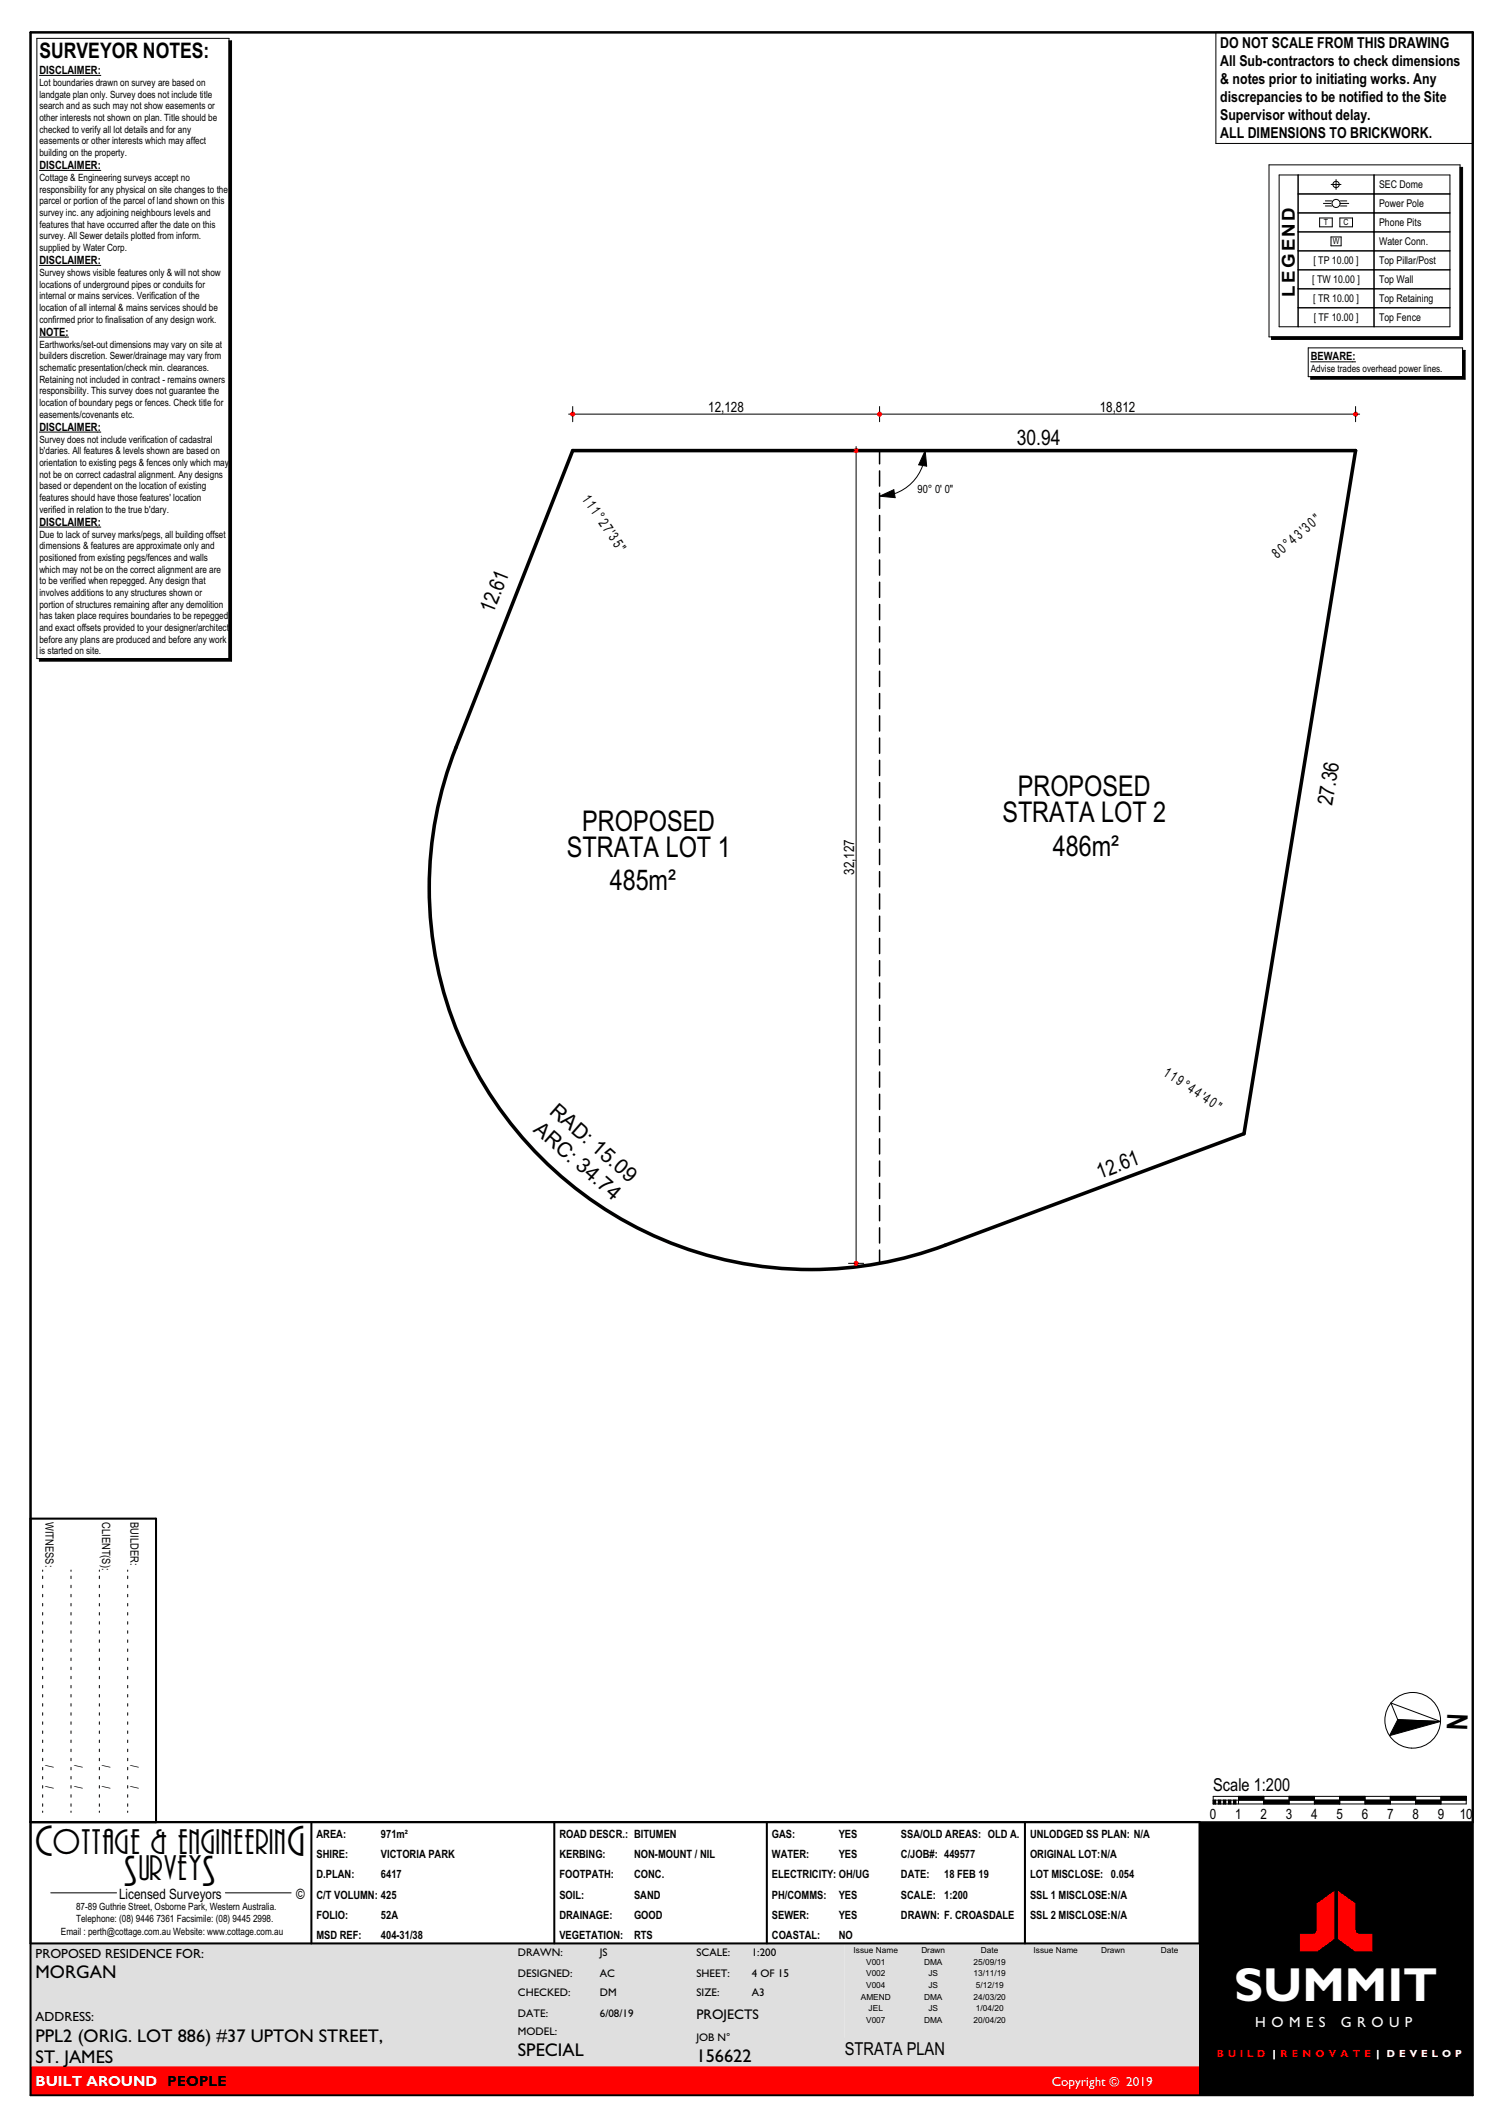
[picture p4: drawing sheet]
<svg xmlns="http://www.w3.org/2000/svg" width="297mm" height="420mm" viewBox="0 0 297 420" stroke-linecap="round" stroke-linejoin="round" font-family="sans-serif">
<defs><g id="words">
<text font-size="9.5" fill="#fff" x="243.9" y="395.5">SUMMIT</text>
<g font-size="8">
<text x="7" y="366.8">C</text>
<text x="56.8" y="366.8">G</text>
<text x="24.5" y="372.8">S</text>
<text x="40" y="372.8">S</text>
</g>
<g font-size="6.5">
<text x="10.5" y="366.4">OTTAGE &amp; ENGINEERIN</text>
<text x="27.5" y="371.6">URVEY</text>
</g>
<g font-size="5.6">
<text x="201.1" y="157.4">PROPOSED</text>
<text x="115.1" y="164.3">PROPOSED</text>
<text x="198.1" y="162.4">STRATA LOT 2</text>
<text x="112" y="169.3">STRATA LOT 1</text>
<text x="208.1" y="169.2">486m²</text>
<text x="120.5" y="176">485m²</text>
<text x="286" y="338.6" transform="rotate(92 286 338.6)">N</text>
</g>
<g font-size="4.2">
<text x="7.8" y="11.6">SURVEYOR NOTES:</text>
<text x="200.9" y="87.9">30.94</text>
<text x="97.5" y="121.4" transform="rotate(-69 97.5 121.4)">12.61</text>
<text x="263.3" y="159.3" transform="rotate(-81 263.3 159.3)">27.36</text>
<text x="217.4" y="233" transform="rotate(-20 217.4 233)">12.61</text>
</g>
<g font-size="4.1">
<text x="108.4" y="219.9" transform="rotate(41 108.4 219.9)">RAD: 15.09</text>
<text x="105.3" y="223.5" transform="rotate(41 105.3 223.5)">ARC: 34.74</text>
</g>
<g font-size="3.6">
<text x="7" y="391">MORGAN</text>
<text x="7" y="403.6">PPL2 (ORIG. LOT 886) #37 UPTON STREET,</text>
<text x="7" y="407.8">ST. JAMES</text>
<text x="102.3" y="406.3">SPECIAL</text>
<text x="137.6" y="407.6">156622</text>
</g>
<g font-size="3.5">
<text x="255.9" y="58.6" transform="rotate(-90 255.9 58.6)">LEGEND</text>
<text x="239.7" y="354">Scale 1:200</text>
<text x="167" y="406.2">STRATA PLAN</text>
</g>
<g font-size="3">
<text x="241.1" y="9.6">DO NOT SCALE FROM THIS DRAWING</text>
<text x="241.1" y="13.1">All Sub-contractors to check dimensions</text>
<text x="241.1" y="16.7">&amp; notes prior to initiating works. Any</text>
<text x="241.1" y="20.2">discrepancies to be notified to the Site</text>
<text x="241.1" y="23.8">Supervisor without delay.</text>
<text x="241.1" y="27.3">ALL DIMENSIONS TO BRICKWORK.</text>
</g>
<g font-size="2.9" fill="#fff">
<text x="248.1" y="400.6">H O M E S</text>
<text x="264.9" y="400.6">G R O U P</text>
<text x="7" y="412.3">BUILT AROUND PEOPLE</text>
</g>
<g font-size="2.8">
<text x="140" y="81.5">12,128</text>
<text x="217.3" y="81.5">18,812</text>
<text x="114.9" y="98.5" transform="rotate(56 114.9 98.5)">111°27'35&quot;</text>
<text x="252.3" y="110.5" transform="rotate(-40 252.3 110.5)">80°43'30&quot;</text>
<text x="168.8" y="172.9" transform="rotate(-90 168.8 172.9)">32,127</text>
<text x="229.7" y="212.5" transform="rotate(34 229.7 212.5)">119°44'40&quot;</text>
<text x="239.1" y="359.5">0</text>
<text x="244.1" y="359.5">1</text>
<text x="249.1" y="359.5">2</text>
<text x="254.1" y="359.5">3</text>
<text x="259.1" y="359.5">4</text>
<text x="264.1" y="359.5">5</text>
<text x="269.1" y="359.5">6</text>
<text x="274.1" y="359.5">7</text>
<text x="279.1" y="359.5">8</text>
<text x="284.1" y="359.5">9</text>
<text x="288.5" y="359.5">10</text>
<text x="23.5" y="375.3">Licensed Surveyors</text>
<text x="58.5" y="375.3">©</text>
<text x="137.6" y="399.1">PROJECTS</text>
</g>
<g font-size="2.6">
<text x="7" y="387.1">PROPOSED RESIDENCE FOR:</text>
<text x="7" y="399.5">ADDRESS:</text>
</g>
<text font-size="2.6" fill="#fff" x="207.8" y="412.4">Copyright © 2019</text>
<g font-size="2.3">
<text x="7.8" y="14.6">DISCLAIMER:</text>
<text x="7.8" y="33.4">DISCLAIMER:</text>
<text x="7.8" y="52.2">DISCLAIMER:</text>
<text x="7.8" y="66.4">NOTE:</text>
<text x="259" y="71.2">BEWARE:</text>
<text x="7.8" y="85.1">DISCLAIMER:</text>
<text x="181.3" y="97.4">90° 0' 0&quot;</text>
<text x="7.8" y="103.9">DISCLAIMER:</text>
<text x="9" y="300.8" transform="rotate(90 9 300.8)">WITNESS:</text>
<text x="20.2" y="300.8" transform="rotate(90 20.2 300.8)">CLIENT(S):</text>
<text x="25.8" y="300.8" transform="rotate(90 25.8 300.8)">BUILDER:</text>
<text x="9" y="348.8" transform="rotate(90 9 348.8)">/</text>
<text x="9" y="352.9" transform="rotate(90 9 352.9)">/</text>
<text x="14.7" y="348.8" transform="rotate(90 14.7 348.8)">/</text>
<text x="14.7" y="352.9" transform="rotate(90 14.7 352.9)">/</text>
<text x="20.2" y="348.8" transform="rotate(90 20.2 348.8)">/</text>
<text x="20.2" y="352.9" transform="rotate(90 20.2 352.9)">/</text>
<text x="25.8" y="348.8" transform="rotate(90 25.8 348.8)">/</text>
<text x="25.8" y="352.9" transform="rotate(90 25.8 352.9)">/</text>
<text x="62.5" y="363.2">AREA:</text>
<text x="75.3" y="363.2">971m²</text>
<text x="110.5" y="363.2">ROAD DESCR.: BITUMEN</text>
<text x="152.5" y="363.2">GAS:</text>
<text x="165.7" y="363.2">YES</text>
<text x="178" y="363.2">SSA/OLD AREAS: OLD A.</text>
<text x="203.5" y="363.2">UNLODGED SS PLAN: N/A</text>
<text x="62.5" y="367.2">SHIRE:</text>
<text x="62.5" y="371.2">D.PLAN:</text>
<text x="75.3" y="367.2">VICTORIA PARK</text>
<text x="75.3" y="371.2">6417</text>
<text x="110.5" y="367.2">KERBING:</text>
<text x="110.5" y="371.2">FOOTPATH:</text>
<text x="125.3" y="367.2">NON-MOUNT / NIL</text>
<text x="125.3" y="371.2">CONC.</text>
<text x="152.5" y="367.2">WATER:</text>
<text x="152.5" y="371.2">ELECTRICITY: OH/UG</text>
<text x="165.7" y="367.2">YES</text>
<text x="178" y="367.2">C/JOB#: 449577</text>
<text x="178" y="371.2">DATE:</text>
<text x="186.6" y="371.2">18 FEB 19</text>
<text x="203.5" y="367.2">ORIGINAL LOT:N/A</text>
<text x="203.5" y="371.2">LOT MISCLOSE: 0.054</text>
<text x="62.5" y="375.2">C/T VOLUMN: 425</text>
<text x="110.5" y="375.2">SOIL:</text>
<text x="125.3" y="375.2">SAND</text>
<text x="152.5" y="375.2">PH/COMMS:</text>
<text x="165.7" y="375.2">YES</text>
<text x="178" y="375.2">SCALE:</text>
<text x="186.6" y="375.2">1:200</text>
<text x="203.5" y="375.2">SSL 1 MISCLOSE:N/A</text>
<text x="62.5" y="379.2">FOLIO:</text>
<text x="62.5" y="383.2">MSD REF:</text>
<text x="75.3" y="379.2">52A</text>
<text x="75.3" y="383.2">404-31/38</text>
<text x="110.5" y="379.2">DRAINAGE:</text>
<text x="110.5" y="383.2">VEGETATION:</text>
<text x="125.3" y="379.2">GOOD</text>
<text x="125.3" y="383.2">RTS</text>
<text x="152.5" y="379.2">SEWER:</text>
<text x="152.5" y="383.2">COASTAL:</text>
<text x="165.7" y="379.2">YES</text>
<text x="165.7" y="383.2">NO</text>
<text x="178" y="379.2">DRAWN: F. CROASDALE</text>
<text x="203.5" y="379.2">SSL 2 MISCLOSE:N/A</text>
</g>
<g font-size="2.2">
<text x="102.3" y="386.7">DRAWN:</text>
<text x="118.5" y="386.7">JS</text>
<text x="137.6" y="386.7">SCALE:</text>
<text x="148.6" y="386.7">1:200</text>
<text x="102.3" y="394.6">CHECKED:</text>
<text x="102.3" y="390.7">DESIGNED:</text>
<text x="118.5" y="390.7">AC</text>
<text x="118.5" y="394.6">DM</text>
<text x="137.6" y="390.7">SHEET:</text>
<text x="137.6" y="394.6">SIZE:</text>
<text x="148.6" y="390.7">4 OF 15</text>
<text x="148.6" y="394.5">A3</text>
<text x="102.3" y="398.6">DATE:</text>
<text x="118.5" y="398.6">6/08/19</text>
<text x="102.3" y="402.2">MODEL:</text>
<text x="137.6" y="403.4">JOB N°</text>
</g>
<g font-size="2.1">
<text x="272.5" y="37.2">SEC Dome</text>
<text x="272.5" y="41">Power Pole</text>
<text x="272.5" y="44.7">Phone Pits</text>
<text x="259.5" y="52.2">[ TP 10.00 ]</text>
<text x="272.5" y="52.2">Top Pillar/Post</text>
<text x="272.5" y="48.5">Water Conn.</text>
<text x="259.3" y="56">[ TW 10.00 ]</text>
<text x="259.5" y="59.7">[ TR 10.00 ]</text>
<text x="272.5" y="59.7">Top Retaining</text>
<text x="272.5" y="56">Top Wall</text>
<text x="259.6" y="63.5">[ TF 10.00 ]</text>
<text x="272.5" y="63.5">Top Fence</text>
</g>
<g font-size="2">
<text x="7.8" y="17">Lot boundaries drawn on survey are based on</text>
<text x="7.8" y="19.3">landgate plan only. Survey does not include title</text>
<text x="7.8" y="21.6">search and as such may not show easements or</text>
<text x="7.8" y="23.9">other interests not shown on plan. Title should be</text>
<text x="7.8" y="26.2">checked to verify all lot details and for any</text>
<text x="7.8" y="28.5">easements or other interests which may affect</text>
<text x="7.8" y="30.8">building on the property.</text>
<text x="7.8" y="35.8">Cottage &amp; Engineering surveys accept no</text>
<text x="7.8" y="38.1">responsibility for any physical on site changes to the</text>
<text x="7.8" y="40.4">parcel or portion of the parcel of land shown on this</text>
<text x="7.8" y="42.7">survey inc. any adjoining neighbours levels and</text>
<text x="7.8" y="45">features that have occurred after the date on this</text>
<text x="7.8" y="47.3">survey. All Sewer details plotted from inform.</text>
<text x="7.8" y="49.6">supplied by Water Corp.</text>
<text x="7.8" y="54.6">Survey shows visible features only &amp; will not show</text>
<text x="7.8" y="56.9">locations of underground pipes or conduits for</text>
<text x="7.8" y="59.2">internal or mains services. Verification of the</text>
<text x="7.8" y="61.5">location of all internal &amp; mains services should be</text>
<text x="7.8" y="63.8">confirmed prior to finalisation of any design work.</text>
<text x="7.8" y="68.7">Earthworks/set-out dimensions may vary on site at</text>
<text x="7.8" y="71">builders discretion. Sewer/drainage may vary from</text>
<text x="7.8" y="73.3">schematic presentation/check min. clearances.</text>
<text x="7.8" y="75.6">Retaining not included in contract - remains owners</text>
<text x="7.8" y="78">responsibility. This survey does not guarantee the</text>
<text x="259" y="73.6">Advise trades overhead power lines.</text>
<text x="7.8" y="80.3">location of boundary pegs or fences. Check title for</text>
<text x="7.8" y="82.6">easements/covenants etc.</text>
<text x="7.8" y="87.5">Survey does not include verification of cadastral</text>
<text x="7.8" y="89.8">b'daries. All features &amp; levels shown are based on</text>
<text x="7.8" y="92.1">orientation to existing pegs &amp; fences only which may</text>
<text x="7.8" y="94.4">not be on correct cadastral alignment. Any designs</text>
<text x="7.8" y="96.7">based or dependent on the location of existing</text>
<text x="7.8" y="99">features should have those features' location</text>
<text x="7.8" y="101.3">verified in relation to the true b'dary.</text>
<text x="7.8" y="106.3">Due to lack of survey marks/pegs, all building offset</text>
<text x="7.8" y="108.6">dimensions &amp; features are approximate only and</text>
<text x="7.8" y="110.9">positioned from existing pegs/fences and walls</text>
<text x="7.8" y="113.2">which may not be on the correct alignment are are</text>
<text x="7.8" y="115.5">to be verified when repegged. Any design that</text>
<text x="7.8" y="117.8">involves additions to any structures shown or</text>
<text x="7.8" y="120.1">portion of structures remaining after any demolition</text>
<text x="7.8" y="122.4">has taken place requires boundaries to be repegged</text>
<text x="7.8" y="124.7">and exact offsets provided to your designer/architect</text>
<text x="7.8" y="127">before any plans are produced and before any work</text>
<text x="7.8" y="129.3">is started on site.</text>
<text x="15" y="377.5">87-89 Guthrie Street, Osborne Park, Western Australia.</text>
<text x="12" y="382.5">Email : perth@cottage.com.au Website: www.cottage.com.au</text>
<text x="15" y="380">Telephone: (08) 9446 7361 Facsimile: (08) 9445 2998.</text>
</g>
<g font-size="2" fill="#f00">
<text x="240.4" y="406.5">B U I L D</text>
<text x="274" y="406.5">D E V E L O P</text>
</g>
<text font-size="2" fill="#fff" x="251.5" y="406.5">| R E N O V A T E |</text>
<g font-size="1.7">
<text x="261.6" y="44.6">T</text>
<text x="265.5" y="44.6">C</text>
<text x="263.4" y="48.3">W</text>
</g>
<g font-size="1.6">
<text x="168.7" y="385.9">Issue Name</text>
<text x="171.2" y="388.4">V001</text>
<text x="182.1" y="385.9">Drawn</text>
<text x="182.6" y="388.4">DMA</text>
<text x="192.4" y="388.4">25/09/19</text>
<text x="193.8" y="385.9">Date</text>
<text x="204.2" y="385.9">Issue Name</text>
<text x="217.6" y="385.9">Drawn</text>
<text x="229.4" y="385.9">Date</text>
<text x="170.1" y="395.2">AMEND</text>
<text x="171.2" y="390.6">V002</text>
<text x="171.2" y="392.9">V004</text>
<text x="182.6" y="395.2">DMA</text>
<text x="183.5" y="390.6">JS</text>
<text x="183.5" y="392.9">JS</text>
<text x="192.4" y="390.6">13/11/19</text>
<text x="192.4" y="395.2">24/03/20</text>
<text x="192.8" y="392.9">5/12/19</text>
<text x="171.2" y="399.8">V007</text>
<text x="171.7" y="397.5">JEL</text>
<text x="182.6" y="399.8">DMA</text>
<text x="183.5" y="397.5">JS</text>
<text x="192.4" y="399.8">20/04/20</text>
<text x="192.8" y="397.5">1/04/20</text>
</g>
</g></defs>
<path d="M167 384.1h70.1v18.6h-70.1z" fill-rule="evenodd" fill="#dfdfdf"/>
<!-- layer: O__TITLE -->
<path d="M6 408.4h231v5.7h-231z" fill-rule="evenodd" fill="#f00"/>
<path d="M6 384.1h160.9v18.6h70.1v5.7h-231z" fill-rule="evenodd" fill="#dfdfdf"/>
<path d="M237 360.1h54v54h-54z" fill-rule="evenodd" fill="#000"/>
<g fill="#f00">
<path d="M260.2 376.2l3.5-2.5v9.5l-3.4 2.5h-3.4v-3.5h2.6l.6-.3 .1-.4z" fill-rule="evenodd"/>
<path d="M264.4 373.7l3.5 2.5v5.3l.1 .4 .6 .3h2.6v3.5h-3.4l-3.4-2.5z" fill-rule="evenodd"/>
</g>
<g fill="none" stroke="#000" stroke-width=".2">
<path d="M240.3 6.4h50.7v22h-50.7zM6 300.1h24.8v60h-24.8zM8.4 310.3v.3M8.4 311.5v.5M8.4 313.3v.5M8.4 315.1v.5M8.4 316.9v.5M8.4 318.7v.5M14 310.3v.3M14 311.5v.5M14 313.3v.5M14 315.1v.5"/>
<path d="M14 316.9v.5M14 318.7v.5M19.6 310.3v.3M19.6 311.5v.5M19.6 313.3v.5M19.6 315.1v.5M19.6 316.9v.5M19.6 318.7v.5M25.2 310.3v.3M25.2 311.5v.5M25.2 313.3v.5M25.2 315.1v.5"/>
<path d="M25.2 316.9v.5M25.2 318.7v.5M8.4 320.5v.5M8.4 322.3v.5M8.4 324.1v.5M8.4 325.9v.5M8.4 327.7v.5M8.4 329.5v.5M8.4 331.3v.5M8.4 333.1v.5M8.4 334.9v.5M8.4 336.7v.5"/>
<path d="M8.4 338.5v.5M14 320.5v.5M14 322.3v.5M14 324.1v.5M14 325.9v.5M14 327.7v.5M14 329.5v.5M14 331.3v.5M14 333.1v.5M14 334.9v.5M14 336.7v.5M14 338.5v.5"/>
<path d="M19.6 320.5v.5M19.6 322.3v.5M19.6 324.1v.5M19.6 325.9v.5M19.6 327.7v.5M19.6 329.5v.5M19.6 331.3v.5M19.6 333.1v.5M19.6 334.9v.5M19.6 336.7v.5M19.6 338.5v.5M25.2 320.5v.5"/>
<path d="M25.2 322.3v.5M25.2 324.1v.5M25.2 325.9v.5M25.2 327.7v.5M25.2 329.5v.5M25.2 331.3v.5M25.2 333.1v.5M25.2 334.9v.5M25.2 336.7v.5M25.2 338.5v.5M276.2 339.9l-1.6 3.2 10.1-2.9M276.2 339.9l8.5 .3"/>
<path d="M276.2 339.9l-1.3-3.3 9.8 3.6M8.4 340.3v.5M8.4 342.1v.5M8.4 343.9v.5M8.4 345.7v.5M8.4 347.5v.5M8.4 349.3v.5M8.4 351.1v.5M8.4 352.9v.5M8.4 354.7v.5M8.4 356.5v.5M8.4 358v.2"/>
<path d="M14 340.3v.5M14 342.1v.5M14 343.9v.5M14 345.7v.5M14 347.5v.5M14 349.3v.5M14 351.1v.5M14 352.9v.5M14 354.7v.5M14 356.5v.5M14 358v.2M19.6 340.3v.5"/>
<path d="M19.6 342.1v.5M19.6 343.9v.5M19.6 345.7v.5M19.6 347.5v.5M19.6 349.3v.5M19.6 351.1v.5M19.6 352.9v.5M19.6 354.7v.5M19.6 356.5v.5M19.6 358v.2M25.2 340.3v.5M25.2 342.1v.5"/>
<path d="M25.2 343.9v.5M25.2 345.7v.5M25.2 347.5v.5M25.2 349.3v.5M25.2 351.1v.5M25.2 352.9v.5M25.2 354.7v.5M25.2 356.5v.5M25.2 358v.2M10 374.1h13M44.5 374.1h13"/>
<circle cx="279.2" cy="340" r="5.5"/>
</g>
<path d="M6 6.4h285v407.7h-285zM6 360.1h231v24h-231M61.5 360.1v24M109.5 360.1v24M151.5 360.1v24M202.5 360.1v24" fill="none" stroke="#000" stroke-width=".4"/>
<path d="M276.2 339.9l8.5 .3-10.1 2.9z" fill="#000"/>
<!-- layer: O__SITE_TITLE -->
<g fill="#000">
<path d="M251.3 66.6h37.2v-33.5h.5v34h-37.7z" fill-rule="evenodd"/>
<path d="M259 74.4h30v-5.1h.5v5.6h-30.5z" fill-rule="evenodd"/>
<path d="M45.3 8.1h.5v122.6h-38v-.5h37.5z" fill-rule="evenodd"/>
<path d="M239.7 355.8h.5v.7h-.5z" fill-rule="evenodd"/>
<path d="M240.7 355.8h.5v.7h-.5z" fill-rule="evenodd"/>
<path d="M241.7 355.8h.5v.7h-.5z" fill-rule="evenodd"/>
<path d="M242.7 355.8h.5v.7h-.5z" fill-rule="evenodd"/>
<path d="M243.7 355.8h.5v.7h-.5z" fill-rule="evenodd"/>
<path d="M244.7 355h5v.8h-5z" fill-rule="evenodd"/>
<path d="M249.7 355.8h5v.7h-5z" fill-rule="evenodd"/>
<path d="M254.7 355h5v.8h-5z" fill-rule="evenodd"/>
<path d="M259.7 355.8h5v.7h-5z" fill-rule="evenodd"/>
<path d="M264.7 355h5v.8h-5z" fill-rule="evenodd"/>
<path d="M269.7 355.8h5v.7h-5z" fill-rule="evenodd"/>
<path d="M274.7 355h5v.8h-5z" fill-rule="evenodd"/>
<path d="M279.7 355.8h5v.7h-5z" fill-rule="evenodd"/>
<path d="M284.7 355h5v.8h-5z" fill-rule="evenodd"/>
</g>
<g fill="none" stroke="#000" stroke-width=".2">
<path d="M7.3 7.6h38v122.6h-38zM7.8 14.9h12.1M45.3 8.1h.5v122.6h-38v-.5M7.8 33.7h12.1M250.8 32.6h37.7v34h-37.7zM252.8 34.6h33.7v30h-33.7zM256.5 38.3h30M256.5 34.6v30M261.9 39.7h1.2M263 36.5h2M264 35.5v1.9M264.9 39.7h1.2"/>
<path d="M271.5 34.6v30M288.5 33.1h.5v34h-37.7v-.5M7.8 52.5h12.1M256.5 42.1h30M256.5 45.8h30M256.5 49.6h30M256.5 53.3h30M256.5 57.1h30M260.8 43.1h2.5v1.7h-2.5zM261.5 40.2h1.5M261.9 40.7h1.2M263 46.8h2v1.8h-2z"/>
<path d="M264.8 43.1h2.5v1.7h-2.5zM264.9 40.7h1.2M265 40.2h1.5M7.8 66.6h5.8M256.5 60.8h30M258.5 68.8h30.5v5.6h-30.5zM259 71.5h8.9M289 69.3h.5v5.6h-30.5v-.5M7.8 85.4h12.1M7.8 104.2h12.1M239.7 355h50v1.5h-50zM239.7 355.8h50"/>
<path d="M240.2 355.8v.7M240.7 355.8v.7M241.2 355.8v.7M241.7 355.8v.7M242.2 355.8v.7M242.7 355.8v.7M243.2 355.8v.7M243.7 355.8v.7M244.2 355.8v.7M244.7 355v1.5M249.7 355v1.5M254.7 355v1.5"/>
<path d="M259.7 355v1.5M264.7 355v1.5M269.7 355v1.5M274.7 355v1.5M279.7 355v1.5M284.7 355v1.5"/>
<circle cx="264" cy="36.5" r=".63"/>
<circle cx="264" cy="40.2" r=".8"/>
</g>
<path d="M113.2 89.1h154.7l-22.1 135-59 22a75.4 75.4 0 0 1-80.4-17.8 75.4 75.4 0 0 1-16.3-80.6z" fill="none" stroke="#000" stroke-width=".7"/>
<!-- layer: 1 SITE 07_strata -->
<g fill="none" stroke="#000" stroke-width=".3">
<path d="M173.8 89.1v2.6M173.8 93.1v3M173.8 97.5v3M173.8 101.9v3M173.8 106.3v3M173.8 110.7v3M173.8 115.1v3M173.8 119.5v3M173.8 123.9v3M173.8 128.3v3M173.8 132.7v3M173.8 137.1v3"/>
<path d="M173.8 141.5v3M173.8 145.9v3M173.8 150.3v3M173.8 154.7v3M173.8 159.1v3M173.8 163.5v3M173.8 167.9v3M173.8 172.3v3M173.8 176.7v3M173.8 181.1v3M173.8 185.5v3M173.8 189.9v3"/>
<path d="M173.8 194.3v3M173.8 198.7v3M173.8 203.1v3M173.8 207.5v3M173.8 211.9v3M173.8 216.3v3M173.8 220.7v3M173.8 225.1v3M173.8 229.5v3M173.8 233.9v3M173.8 238.3v3M173.8 242.7v3"/>
<path d="M173.8 247.1v2.6"/>
</g>
<!-- layer: O__SITE_TITLE -->
<path d="M6 6.4h285v353.8h-285zM6 300.2h24.8v60" fill="none" stroke="#000" stroke-width=".4"/>
<!-- layer: 1 SITE 07_strata dimensions -->
<path d="M169.2 89.5v159.8M169.2 250.1v.4" fill="none" stroke="#000" stroke-width=".2"/>
<circle cx="169.2" cy="249.7" r=".4" fill="none" stroke="#f00" stroke-width=".2"/>
<circle cx="169.2" cy="249.7" r=".4" fill="#f00"/>
<circle cx="169.2" cy="89.1" r=".4" fill="none" stroke="#f00" stroke-width=".2"/>
<circle cx="169.2" cy="89.1" r=".4" fill="#f00"/>
<path d="M112.4 81.9h.4M113.6 81.9h59.8M167.7 89.1h1.1M169.2 88.3v.4M169.6 89.1h1.1M167.7 249.7h1.1M169.6 249.7h1.1" fill="none" stroke="#000" stroke-width=".2"/>
<circle cx="113.2" cy="81.9" r=".4" fill="none" stroke="#f00" stroke-width=".2"/>
<circle cx="113.2" cy="81.9" r=".4" fill="#f00"/>
<path d="M113.2 80.4v1.1M113.2 82.3v1.1M173.8 80.4v1.1M173.8 82.3v1.1M174.2 81.9h93.3" fill="none" stroke="#000" stroke-width=".2"/>
<circle cx="173.8" cy="81.9" r=".4" fill="none" stroke="#f00" stroke-width=".2"/>
<circle cx="173.8" cy="81.9" r=".4" fill="#f00"/>
<circle cx="267.9" cy="81.9" r=".4" fill="none" stroke="#f00" stroke-width=".2"/>
<circle cx="267.9" cy="81.9" r=".4" fill="#f00"/>
<path d="M173.8 98.1l2.8-1.3 .3 1.6zM182.3 92a9 9 0 0 1-5.5 5.6M182.8 89.1l.3 3-1.6-.2zM267.9 80.4v1.1M267.9 82.3v1.1M268.3 81.9h.4" fill="none" stroke="#000" stroke-width=".2"/>
<path d="M173.8 98.1l2.8-1.3 .3 1.6zM182.8 89.1l.3 3-1.6-.2z" fill="#000"/>
<use href="#words"/>
</svg>
